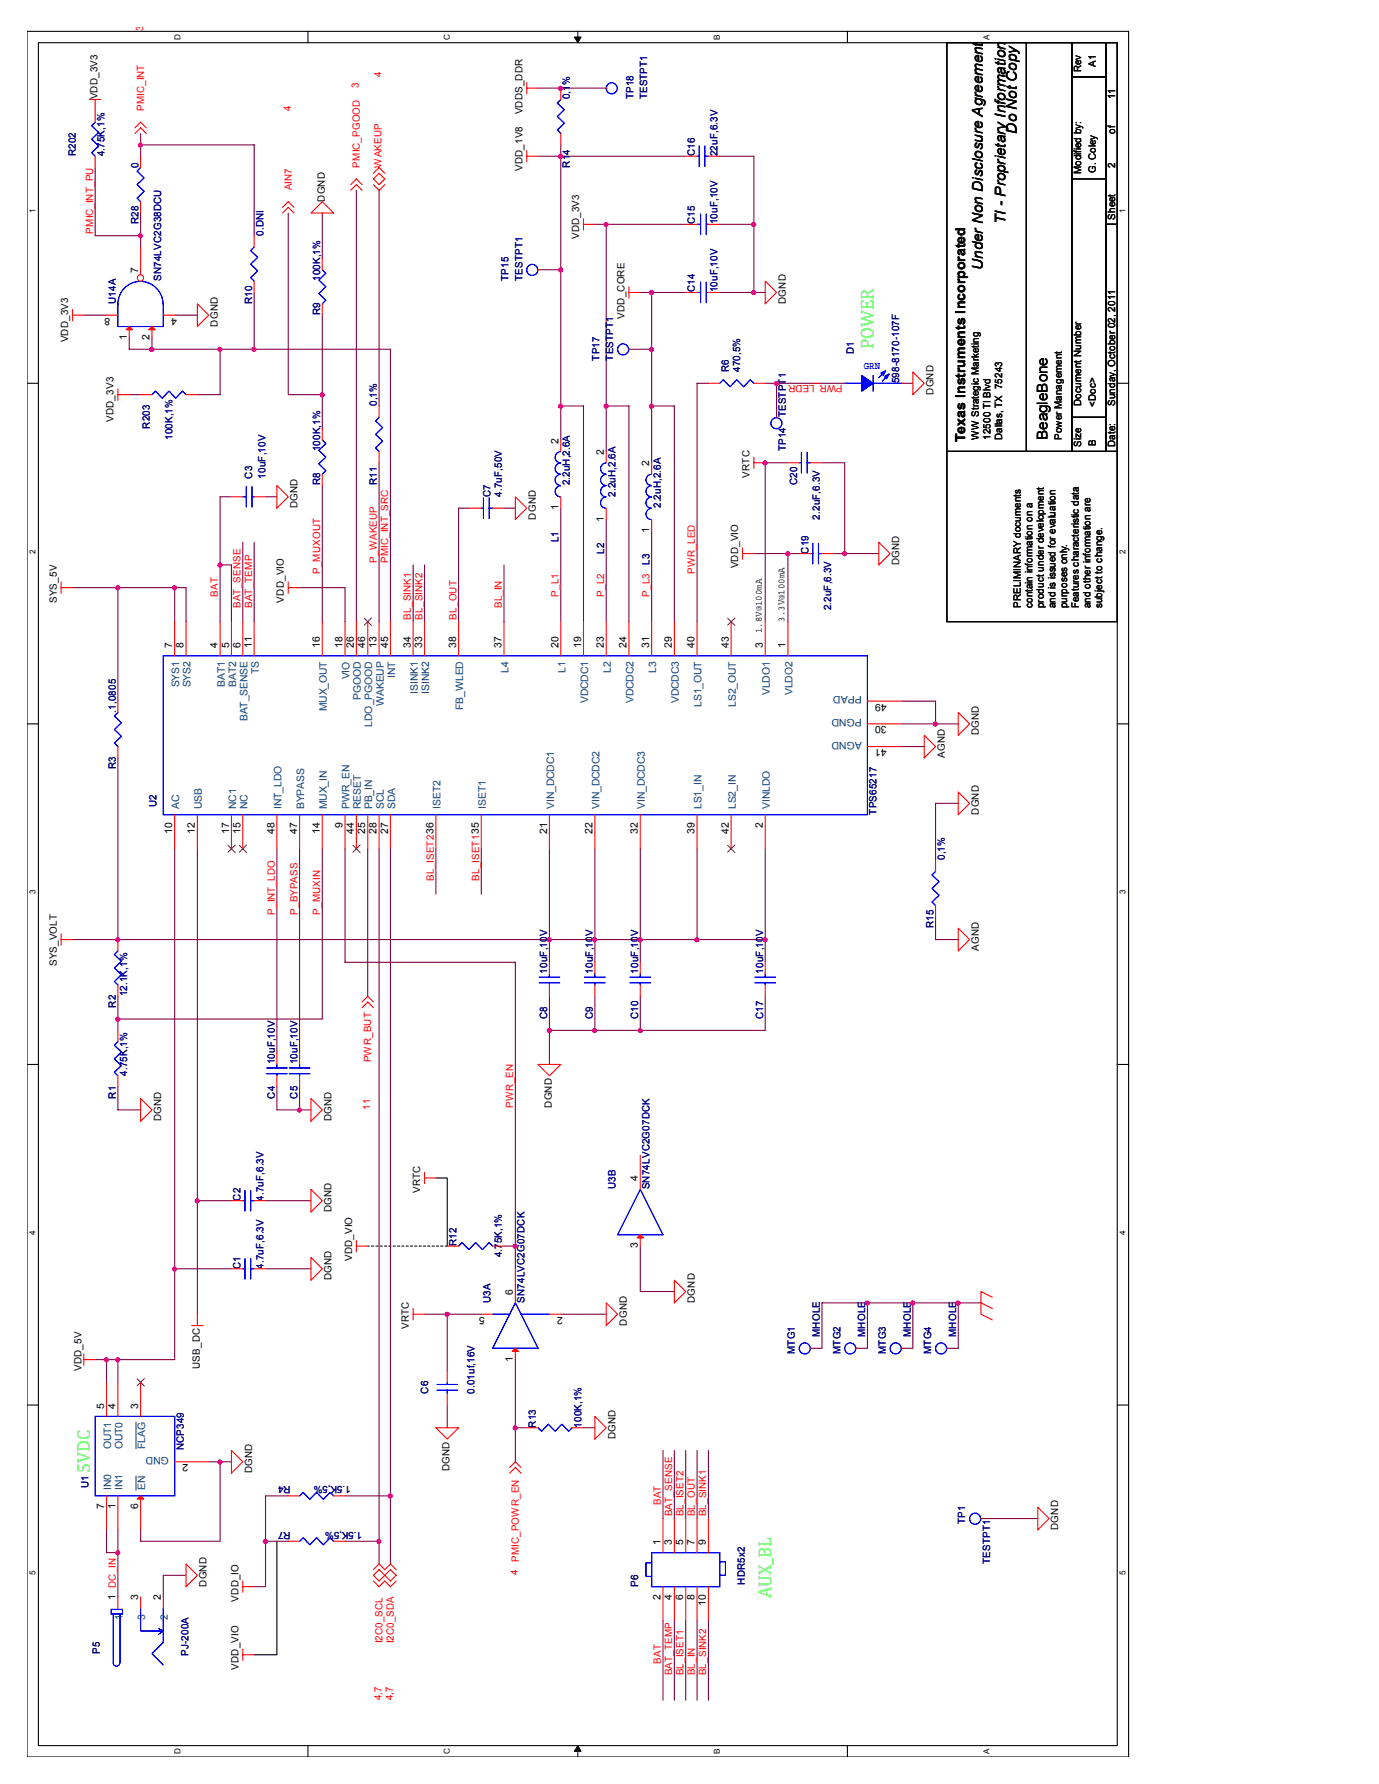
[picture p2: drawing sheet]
<svg xmlns="http://www.w3.org/2000/svg" width="216mm" height="279mm" viewBox="0 0 216 279" stroke-linecap="round" stroke-linejoin="round" font-family="sans-serif">
<defs><g id="words">
<g font-size="2.8" fill="#0f0">
<text x="136.7" y="54.7" transform="rotate(-90 136.7 54.7)">POWER</text>
<text x="14.1" y="230.7" transform="rotate(-90 14.1 230.7)">5VDC</text>
<text x="120.7" y="250.3" transform="rotate(-90 120.7 250.3)">AUX_BL</text>
</g>
<g font-size="2.3">
<text x="159.2" y="20.9" transform="rotate(-90 159.2 20.9)">Do Not Copy</text>
<text x="157.4" y="35.1" transform="rotate(-90 157.4 35.1)">TI - Proprietary Information</text>
<text x="153.9" y="42.2" transform="rotate(-90 153.9 42.2)">Under Non Disclosure Agreement</text>
<text x="164" y="68.9" transform="rotate(-90 164 68.9)">BeagleBone</text>
</g>
<text font-size="2.1" x="151.1" y="69.3" transform="rotate(-90 151.1 69.3)">Texas Instruments Incorporated</text>
<g font-size="1.6" fill="#f00">
<text x="22.4" y="4.9" transform="rotate(-90 22.4 4.9)">3</text>
<text x="22.6" y="17.4" transform="rotate(-90 22.6 17.4)">PMIC_INT</text>
<text x="45.5" y="17.4" transform="rotate(-90 45.5 17.4)">4</text>
<text x="56.2" y="13.8" transform="rotate(-90 56.2 13.8)">3</text>
<text x="59.7" y="12" transform="rotate(-90 59.7 12)">4</text>
<text x="45.7" y="29.8" transform="rotate(-90 45.7 29.8)">AIN7</text>
<text x="56.3" y="26.2" transform="rotate(-90 56.3 26.2)">PMIC_PGOOD</text>
<text x="59.7" y="26.2" transform="rotate(-90 59.7 26.2)">WAKEUP</text>
<text x="14.6" y="36.6" transform="rotate(-90 14.6 36.6)">PMIC_INT_PU</text>
<text x="131.9" y="60.4" transform="rotate(-180 131.9 60.4)">PWR_LEDR</text>
<text x="50.1" y="89.9" transform="rotate(-90 50.1 89.9)">P_MUXOUT</text>
<text x="59" y="88.1" transform="rotate(-90 59 88.1)">P_WAKEUP</text>
<text x="60.8" y="88.1" transform="rotate(-90 60.8 88.1)">PMIC_INT_SRC</text>
<text x="108.8" y="89.9" transform="rotate(-90 108.8 89.9)">PWR_LED</text>
<text x="34.1" y="93.5" transform="rotate(-90 34.1 93.5)">BAT</text>
<text x="37.7" y="95.3" transform="rotate(-90 37.7 95.3)">BAT_SENSE</text>
<text x="39.5" y="95.3" transform="rotate(-90 39.5 95.3)">BAT_TEMP</text>
<text x="78.6" y="95.3" transform="rotate(-90 78.6 95.3)">BL_IN</text>
<text x="87.5" y="93.5" transform="rotate(-90 87.5 93.5)">P_L1</text>
<text x="94.6" y="93.5" transform="rotate(-90 94.6 93.5)">P_L2</text>
<text x="101.7" y="93.5" transform="rotate(-90 101.7 93.5)">P_L3</text>
<text x="64.3" y="97" transform="rotate(-90 64.3 97)">BL_SINK1</text>
<text x="66.1" y="97" transform="rotate(-90 66.1 97)">BL_SINK2</text>
<text x="71.5" y="97" transform="rotate(-90 71.5 97)">BL_OUT</text>
<text x="67.9" y="137.9" transform="rotate(-90 67.9 137.9)">BL_ISET236</text>
<text x="75" y="137.9" transform="rotate(-90 75 137.9)">BL_ISET135</text>
<text x="43" y="143.3" transform="rotate(-90 43 143.3)">P_INT_LDO</text>
<text x="46.6" y="143.3" transform="rotate(-90 46.6 143.3)">P_BYPASS</text>
<text x="50.1" y="143.3" transform="rotate(-90 50.1 143.3)">P_MUXIN</text>
<text x="58.1" y="166.4" transform="rotate(-90 58.1 166.4)">PWR_BUT</text>
<text x="58" y="173.8" transform="rotate(-90 58 173.8)">11</text>
<text x="80.3" y="173.5" transform="rotate(-90 80.3 173.5)">PWR_EN</text>
<text x="103.5" y="235.7" transform="rotate(-90 103.5 235.7)">BAT</text>
<text x="105.2" y="237.5" transform="rotate(-90 105.2 237.5)">BAT_SENSE</text>
<text x="107" y="237.5" transform="rotate(-90 107 237.5)">BL_ISET2</text>
<text x="108.8" y="237.5" transform="rotate(-90 108.8 237.5)">BL_OUT</text>
<text x="110.6" y="237.5" transform="rotate(-90 110.6 237.5)">BL_SINK1</text>
<text x="81.2" y="244.6" transform="rotate(-90 81.2 244.6)">PMIC_POWR_EN</text>
<text x="81.1" y="246.7" transform="rotate(-90 81.1 246.7)">4</text>
<text x="59.9" y="257.4" transform="rotate(-90 59.9 257.4)">I2C0_SCL</text>
<text x="61.7" y="257.4" transform="rotate(-90 61.7 257.4)">I2C0_SDA</text>
<text x="103.5" y="260.6" transform="rotate(-90 103.5 260.6)">BAT</text>
<text x="105.2" y="262.4" transform="rotate(-90 105.2 262.4)">BAT_TEMP</text>
<text x="107" y="262.4" transform="rotate(-90 107 262.4)">BL_ISET1</text>
<text x="108.8" y="262.4" transform="rotate(-90 108.8 262.4)">BL_IN</text>
<text x="110.6" y="262.4" transform="rotate(-90 110.6 262.4)">BL_SINK2</text>
<text x="59.7" y="266.3" transform="rotate(-90 59.7 266.3)">4,7</text>
<text x="61.5" y="266.3" transform="rotate(-90 61.5 266.3)">4,7</text>
</g>
<g font-size="1.6">
<text x="169.2" y="11.3" transform="rotate(-90 169.2 11.3)">Rev</text>
<text x="171.6" y="10.4" transform="rotate(-90 171.6 10.4)">A1</text>
<text x="15.3" y="15.6" transform="rotate(-90 15.3 15.6)">VDD_3V3</text>
<text x="81.8" y="17.9" transform="rotate(-90 81.8 17.9)">VDDS_DDR</text>
<text x="174.6" y="15.6" transform="rotate(-90 174.6 15.6)">11</text>
<text x="174.6" y="20.9" transform="rotate(-90 174.6 20.9)">of</text>
<text x="81.8" y="26.8" transform="rotate(-90 81.8 26.8)">VDD_1V8</text>
<text x="169.2" y="27.3" transform="rotate(-90 169.2 27.3)">Modified by:</text>
<text x="171.6" y="27.1" transform="rotate(-90 171.6 27.1)">G. Coley</text>
<text x="174.6" y="26.2" transform="rotate(-90 174.6 26.2)">2</text>
<text x="50.8" y="31.6" transform="rotate(-90 50.8 31.6)">DGND</text>
<text x="174.6" y="34.4" transform="rotate(-90 174.6 34.4)">Sheet</text>
<text x="90.7" y="37.5" transform="rotate(-90 90.7 37.5)">VDD_3V3</text>
<text x="21.6" y="42.8" transform="rotate(-90 21.6 42.8)">7</text>
<text x="123" y="47.6" transform="rotate(-90 123 47.6)">DGND</text>
<text x="10.7" y="53.6" transform="rotate(-90 10.7 53.6)">VDD_3V3</text>
<text x="17.2" y="49.7" transform="rotate(-180 17.2 49.7)">8</text>
<text x="19.9" y="53.3" transform="rotate(-90 19.9 53.3)">1</text>
<text x="23.4" y="53.3" transform="rotate(-90 23.4 53.3)">2</text>
<text x="27.7" y="49.7" transform="rotate(-180 27.7 49.7)">4</text>
<text x="34.1" y="51.1" transform="rotate(-90 34.1 51.1)">DGND</text>
<text x="97.8" y="49.9" transform="rotate(-90 97.8 49.9)">VDD_CORE</text>
<text x="146.1" y="61.8" transform="rotate(-90 146.1 61.8)">DGND</text>
<text x="169.2" y="63.6" transform="rotate(-90 169.2 63.6)">Document Number</text>
<text x="171.6" y="63.8" transform="rotate(-90 171.6 63.8)">&lt;Doc&gt;</text>
<text x="174.6" y="63.6" transform="rotate(-90 174.6 63.6)">Sunday, October 02, 2011</text>
<text x="17.8" y="66.1" transform="rotate(-90 17.8 66.1)">VDD_3V3</text>
<text x="87.4" y="69.5" transform="rotate(-90 87.4 69.5)">2</text>
<text x="94.5" y="71.2" transform="rotate(-90 94.5 71.2)">2</text>
<text x="153.2" y="68.9" transform="rotate(-90 153.2 68.9)">WW Strategic Marketing</text>
<text x="155.1" y="68.9" transform="rotate(-90 155.1 68.9)">12500 TI Blvd</text>
<text x="156.9" y="68.9" transform="rotate(-90 156.9 68.9)">Dallas, TX 75243</text>
<text x="166.2" y="68.9" transform="rotate(-90 166.2 68.9)">Power Management</text>
<text x="169.2" y="70" transform="rotate(-90 169.2 70)">Size</text>
<text x="171.6" y="69.8" transform="rotate(-90 171.6 69.8)">B</text>
<text x="174.6" y="70" transform="rotate(-90 174.6 70)">Date:</text>
<text x="101.6" y="73" transform="rotate(-90 101.6 73)">2</text>
<text x="117.3" y="74.8" transform="rotate(-90 117.3 74.8)">VRTC</text>
<text x="46.6" y="79.6" transform="rotate(-90 46.6 79.6)">DGND</text>
<text x="83.9" y="81.4" transform="rotate(-90 83.9 81.4)">DGND</text>
<text x="87.4" y="79.9" transform="rotate(-90 87.4 79.9)">1</text>
<text x="94.5" y="81.7" transform="rotate(-90 94.5 81.7)">1</text>
<text x="101.6" y="83.5" transform="rotate(-90 101.6 83.5)">1</text>
<text x="115.6" y="89" transform="rotate(-90 115.6 89)">VDD_VIO</text>
<text x="140.8" y="88.5" transform="rotate(-90 140.8 88.5)">DGND</text>
<text x="8.9" y="94.4" transform="rotate(-90 8.9 94.4)">SYS_5V</text>
<text x="44.4" y="94.4" transform="rotate(-90 44.4 94.4)">VDD_VIO</text>
<text x="159.8" y="95.3" transform="rotate(-90 159.8 95.3)">PRELIMINARY documents</text>
<text x="161.6" y="95.3" transform="rotate(-90 161.6 95.3)">contain information on a</text>
<text x="163.4" y="95.3" transform="rotate(-90 163.4 95.3)">product under development</text>
<text x="165.3" y="95.3" transform="rotate(-90 165.3 95.3)">and is issued for evaluation</text>
<text x="167.1" y="95.3" transform="rotate(-90 167.1 95.3)">purposes only.</text>
<text x="168.9" y="95.3" transform="rotate(-90 168.9 95.3)">Features characteristic data</text>
<text x="170.7" y="95.3" transform="rotate(-90 170.7 95.3)">and other information are</text>
<text x="172.6" y="95.3" transform="rotate(-90 172.6 95.3)">subject to change.</text>
<text x="27" y="101.5" transform="rotate(-90 27 101.5)">7</text>
<text x="28.7" y="101.5" transform="rotate(-90 28.7 101.5)">8</text>
<text x="34.1" y="101.5" transform="rotate(-90 34.1 101.5)">4</text>
<text x="35.9" y="101.5" transform="rotate(-90 35.9 101.5)">5</text>
<text x="37.6" y="101.5" transform="rotate(-90 37.6 101.5)">6</text>
<text x="39.4" y="101.5" transform="rotate(-90 39.4 101.5)">11</text>
<text x="50.1" y="101.5" transform="rotate(-90 50.1 101.5)">16</text>
<text x="53.6" y="101.5" transform="rotate(-90 53.6 101.5)">18</text>
<text x="55.4" y="101.5" transform="rotate(-90 55.4 101.5)">26</text>
<text x="57.2" y="101.5" transform="rotate(-90 57.2 101.5)">46</text>
<text x="59" y="101.5" transform="rotate(-90 59 101.5)">13</text>
<text x="60.7" y="101.5" transform="rotate(-90 60.7 101.5)">45</text>
<text x="64.3" y="101.5" transform="rotate(-90 64.3 101.5)">34</text>
<text x="66.1" y="101.5" transform="rotate(-90 66.1 101.5)">33</text>
<text x="71.4" y="101.5" transform="rotate(-90 71.4 101.5)">38</text>
<text x="78.5" y="101.5" transform="rotate(-90 78.5 101.5)">37</text>
<text x="87.4" y="101.5" transform="rotate(-90 87.4 101.5)">20</text>
<text x="91" y="101.5" transform="rotate(-90 91 101.5)">19</text>
<text x="94.5" y="101.5" transform="rotate(-90 94.5 101.5)">23</text>
<text x="98.1" y="101.5" transform="rotate(-90 98.1 101.5)">24</text>
<text x="101.6" y="101.5" transform="rotate(-90 101.6 101.5)">31</text>
<text x="105.2" y="101.5" transform="rotate(-90 105.2 101.5)">29</text>
<text x="108.8" y="101.5" transform="rotate(-90 108.8 101.5)">40</text>
<text x="114.1" y="101.5" transform="rotate(-90 114.1 101.5)">43</text>
<text x="119.3" y="99.1" transform="rotate(-90 119.3 99.1)">1.8V@100mA</text>
<text x="119.4" y="101.5" transform="rotate(-90 119.4 101.5)">3</text>
<text x="122.8" y="97.4" transform="rotate(-90 122.8 97.4)">3.3V@100mA</text>
<text x="123" y="101.5" transform="rotate(-90 123 101.5)">1</text>
<text x="138.8" y="113.7" transform="rotate(-180 138.8 113.7)">30</text>
<text x="138.8" y="110.2" transform="rotate(-180 138.8 110.2)">49</text>
<text x="138.8" y="117.3" transform="rotate(-180 138.8 117.3)">41</text>
<text x="147.9" y="118.7" transform="rotate(-90 147.9 118.7)">AGND</text>
<text x="153.2" y="115.1" transform="rotate(-90 153.2 115.1)">DGND</text>
<text x="27" y="130.6" transform="rotate(-90 27 130.6)">10</text>
<text x="30.5" y="130.6" transform="rotate(-90 30.5 130.6)">12</text>
<text x="35.9" y="130.6" transform="rotate(-90 35.9 130.6)">17</text>
<text x="37.6" y="130.6" transform="rotate(-90 37.6 130.6)">15</text>
<text x="43" y="130.6" transform="rotate(-90 43 130.6)">48</text>
<text x="46.5" y="130.6" transform="rotate(-90 46.5 130.6)">47</text>
<text x="50.1" y="130.6" transform="rotate(-90 50.1 130.6)">14</text>
<text x="53.6" y="129.7" transform="rotate(-90 53.6 129.7)">9</text>
<text x="55.4" y="130.6" transform="rotate(-90 55.4 130.6)">44</text>
<text x="57.2" y="130.6" transform="rotate(-90 57.2 130.6)">25</text>
<text x="59" y="130.6" transform="rotate(-90 59 130.6)">28</text>
<text x="60.7" y="130.6" transform="rotate(-90 60.7 130.6)">27</text>
<text x="85.6" y="130.6" transform="rotate(-90 85.6 130.6)">21</text>
<text x="92.8" y="130.6" transform="rotate(-90 92.8 130.6)">22</text>
<text x="99.9" y="130.6" transform="rotate(-90 99.9 130.6)">32</text>
<text x="108.8" y="130.6" transform="rotate(-90 108.8 130.6)">39</text>
<text x="114.1" y="130.6" transform="rotate(-90 114.1 130.6)">42</text>
<text x="119.4" y="129.7" transform="rotate(-90 119.4 129.7)">2</text>
<text x="153.2" y="127.6" transform="rotate(-90 153.2 127.6)">DGND</text>
<text x="153.2" y="148.9" transform="rotate(-90 153.2 148.9)">AGND</text>
<text x="8.9" y="151.3" transform="rotate(-90 8.9 151.3)">SYS_VOLT</text>
<text x="86.4" y="173.5" transform="rotate(-90 86.4 173.5)">DGND</text>
<text x="25.2" y="175.6" transform="rotate(-90 25.2 175.6)">DGND</text>
<text x="51.9" y="175.6" transform="rotate(-90 51.9 175.6)">DGND</text>
<text x="99.9" y="185" transform="rotate(-90 99.9 185)">4</text>
<text x="51.9" y="189.8" transform="rotate(-90 51.9 189.8)">DGND</text>
<text x="65.8" y="186.8" transform="rotate(-90 65.8 186.8)">VRTC</text>
<text x="55.1" y="197.5" transform="rotate(-90 55.1 197.5)">VDD_VIO</text>
<text x="99.9" y="195.5" transform="rotate(-90 99.9 195.5)">3</text>
<text x="51.9" y="200.5" transform="rotate(-90 51.9 200.5)">DGND</text>
<text x="80.3" y="202.8" transform="rotate(-90 80.3 202.8)">6</text>
<text x="64" y="208.2" transform="rotate(-90 64 208.2)">VRTC</text>
<text x="75.9" y="206.2" transform="rotate(-180 75.9 206.2)">5</text>
<text x="88.1" y="206.2" transform="rotate(-180 88.1 206.2)">2</text>
<text x="98.1" y="207.6" transform="rotate(-90 98.1 207.6)">DGND</text>
<text x="108.8" y="204" transform="rotate(-90 108.8 204)">DGND</text>
<text x="12.8" y="214.7" transform="rotate(-90 12.8 214.7)">VDD_5V</text>
<text x="31.3" y="214.4" transform="rotate(-90 31.3 214.4)">USB_DC</text>
<text x="80.3" y="213.3" transform="rotate(-90 80.3 213.3)">1</text>
<text x="16.3" y="220.6" transform="rotate(-90 16.3 220.6)">5</text>
<text x="18.1" y="220.6" transform="rotate(-90 18.1 220.6)">4</text>
<text x="21.6" y="220.6" transform="rotate(-90 21.6 220.6)">3</text>
<text x="96.4" y="225.4" transform="rotate(-90 96.4 225.4)">DGND</text>
<text x="29.5" y="229.3" transform="rotate(-180 29.5 229.3)">2</text>
<text x="39.5" y="230.7" transform="rotate(-90 39.5 230.7)">DGND</text>
<text x="70.4" y="230.4" transform="rotate(-90 70.4 230.4)">DGND</text>
<text x="16.3" y="236.4" transform="rotate(-90 16.3 236.4)">7</text>
<text x="18.1" y="236.4" transform="rotate(-90 18.1 236.4)">1</text>
<text x="21.6" y="236.4" transform="rotate(-90 21.6 236.4)">6</text>
<text x="165.7" y="239.6" transform="rotate(-90 165.7 239.6)">DGND</text>
<text x="103.4" y="241.9" transform="rotate(-90 103.4 241.9)">1</text>
<text x="105.2" y="241.9" transform="rotate(-90 105.2 241.9)">3</text>
<text x="107" y="241.9" transform="rotate(-90 107 241.9)">5</text>
<text x="108.8" y="241.9" transform="rotate(-90 108.8 241.9)">7</text>
<text x="110.5" y="241.9" transform="rotate(-90 110.5 241.9)">9</text>
<text x="18.1" y="250.7" transform="rotate(-90 18.1 250.7)">1 DC_IN</text>
<text x="21.6" y="250.7" transform="rotate(-90 21.6 250.7)">3</text>
<text x="25.2" y="250.7" transform="rotate(-90 25.2 250.7)">2</text>
<text x="32.3" y="248.5" transform="rotate(-90 32.3 248.5)">DGND</text>
<text x="37.3" y="250.8" transform="rotate(-90 37.3 250.8)">VDD_IO</text>
<text x="103.4" y="250.6" transform="rotate(-90 103.4 250.6)">2</text>
<text x="105.2" y="250.6" transform="rotate(-90 105.2 250.6)">4</text>
<text x="107" y="250.6" transform="rotate(-90 107 250.6)">6</text>
<text x="108.8" y="250.6" transform="rotate(-90 108.8 250.6)">8</text>
<text x="110.5" y="251.5" transform="rotate(-90 110.5 251.5)">10</text>
<text x="37.3" y="261.5" transform="rotate(-90 37.3 261.5)">VDD_VIO</text>
</g>
<g font-size="1.6" fill="#000080">
<text x="89.2" y="15.6" transform="rotate(-90 89.2 15.6)">0,1%</text>
<text x="99.2" y="15.6" transform="rotate(-90 99.2 15.6)">TP18</text>
<text x="101.3" y="15.6" transform="rotate(-90 101.3 15.6)">TESTPT1</text>
<text x="11.9" y="24.5" transform="rotate(-90 11.9 24.5)">R202</text>
<text x="16.3" y="24.5" transform="rotate(-90 16.3 24.5)">4.75K,1%</text>
<text x="21.7" y="26.2" transform="rotate(-90 21.7 26.2)">0</text>
<text x="89.2" y="26.2" transform="rotate(-90 89.2 26.2)">R14</text>
<text x="108.8" y="24.5" transform="rotate(-90 108.8 24.5)">C16</text>
<text x="112.4" y="24.5" transform="rotate(-90 112.4 24.5)">22uF,6.3V</text>
<text x="21.7" y="35.1" transform="rotate(-90 21.7 35.1)">R28</text>
<text x="108.8" y="35.1" transform="rotate(-90 108.8 35.1)">C15</text>
<text x="112.4" y="35.1" transform="rotate(-90 112.4 35.1)">10uF,10V</text>
<text x="41.2" y="36.9" transform="rotate(-90 41.2 36.9)">0.DNI</text>
<text x="18.1" y="47.6" transform="rotate(-90 18.1 47.6)">U14A</text>
<text x="25.2" y="44" transform="rotate(-90 25.2 44)">SN74LVC2G38DCU</text>
<text x="39.5" y="47.6" transform="rotate(-90 39.5 47.6)">R10</text>
<text x="50.1" y="44" transform="rotate(-90 50.1 44)">100K,1%</text>
<text x="79.6" y="44" transform="rotate(-90 79.6 44)">TP15</text>
<text x="81.8" y="44" transform="rotate(-90 81.8 44)">TESTPT1</text>
<text x="108.8" y="45.8" transform="rotate(-90 108.8 45.8)">C14</text>
<text x="112.4" y="45.8" transform="rotate(-90 112.4 45.8)">10uF,10V</text>
<text x="50.1" y="49.4" transform="rotate(-90 50.1 49.4)">R9</text>
<text x="93.9" y="56.5" transform="rotate(-90 93.9 56.5)">TP17</text>
<text x="96" y="56.5" transform="rotate(-90 96 56.5)">TESTPT1</text>
<text x="114.1" y="58.3" transform="rotate(-90 114.1 58.3)">R6</text>
<text x="115.9" y="58.3" transform="rotate(-90 115.9 58.3)">470,5%</text>
<text x="133.7" y="55.4" transform="rotate(-90 133.7 55.4)">D1</text>
<text x="59" y="63.6" transform="rotate(-90 59 63.6)">0,1%</text>
<text x="123" y="65.4" transform="rotate(-90 123 65.4)">TESTPT1</text>
<text x="140.8" y="60" transform="rotate(-90 140.8 60)">598-8170-107F</text>
<text x="23.5" y="67.1" transform="rotate(-90 23.5 67.1)">R203</text>
<text x="27" y="68.9" transform="rotate(-90 27 68.9)">100K,1%</text>
<text x="50.1" y="70.7" transform="rotate(-90 50.1 70.7)">100K,1%</text>
<text x="123" y="70.7" transform="rotate(-90 123 70.7)">TP14</text>
<text x="39.5" y="75" transform="rotate(-90 39.5 75)">C3</text>
<text x="41.6" y="75" transform="rotate(-90 41.6 75)">10uF,10V</text>
<text x="50.1" y="76" transform="rotate(-90 50.1 76)">R8</text>
<text x="59" y="76" transform="rotate(-90 59 76)">R11</text>
<text x="76.8" y="77.8" transform="rotate(-90 76.8 77.8)">C7</text>
<text x="78.6" y="77.8" transform="rotate(-90 78.6 77.8)">4.7uF,50V</text>
<text x="89.2" y="76" transform="rotate(-90 89.2 76)">2.2uH,2.6A</text>
<text x="96.4" y="77.8" transform="rotate(-90 96.4 77.8)">2.2uH,2.6A</text>
<text x="124.8" y="76" transform="rotate(-90 124.8 76)">C20</text>
<text x="103.5" y="79.6" transform="rotate(-90 103.5 79.6)">2.2uH,2.6A</text>
<text x="128.4" y="81.4" transform="rotate(-90 128.4 81.4)">2.2uF,6.3V</text>
<text x="87.5" y="84.9" transform="rotate(-90 87.5 84.9)">L1</text>
<text x="94.6" y="86.7" transform="rotate(-90 94.6 86.7)">L2</text>
<text x="101.7" y="88.5" transform="rotate(-90 101.7 88.5)">L3</text>
<text x="126.6" y="86.7" transform="rotate(-90 126.6 86.7)">C19</text>
<text x="130.1" y="95.6" transform="rotate(-90 130.1 95.6)">2.2uF,6.3V</text>
<text x="18.1" y="111.6" transform="rotate(-90 18.1 111.6)">.1,0805</text>
<text x="18.1" y="120.5" transform="rotate(-90 18.1 120.5)">R3</text>
<text x="24.5" y="126.4" transform="rotate(-90 24.5 126.4)">U2</text>
<text x="137.2" y="127.6" transform="rotate(-90 137.2 127.6)">TPS65217</text>
<text x="147.9" y="134.7" transform="rotate(-90 147.9 134.7)">0,1%</text>
<text x="146.1" y="145.4" transform="rotate(-90 146.1 145.4)">R15</text>
<text x="85.7" y="152.5" transform="rotate(-90 85.7 152.5)">10uF,10V</text>
<text x="92.8" y="152.5" transform="rotate(-90 92.8 152.5)">10uF,10V</text>
<text x="99.9" y="152.5" transform="rotate(-90 99.9 152.5)">10uF,10V</text>
<text x="119.5" y="152.5" transform="rotate(-90 119.5 152.5)">10uF,10V</text>
<text x="18.1" y="157.8" transform="rotate(-90 18.1 157.8)">R2</text>
<text x="19.9" y="156" transform="rotate(-90 19.9 156)">12.1K,1%</text>
<text x="85.7" y="159.6" transform="rotate(-90 85.7 159.6)">C8</text>
<text x="92.8" y="159.6" transform="rotate(-90 92.8 159.6)">C9</text>
<text x="99.9" y="159.6" transform="rotate(-90 99.9 159.6)">C10</text>
<text x="119.5" y="159.6" transform="rotate(-90 119.5 159.6)">C17</text>
<text x="43" y="166.7" transform="rotate(-90 43 166.7)">10uF,10V</text>
<text x="46.6" y="166.7" transform="rotate(-90 46.6 166.7)">10uF,10V</text>
<text x="18.1" y="172" transform="rotate(-90 18.1 172)">R1</text>
<text x="19.9" y="168.5" transform="rotate(-90 19.9 168.5)">4.75K,1%</text>
<text x="43" y="172" transform="rotate(-90 43 172)">C4</text>
<text x="46.6" y="172" transform="rotate(-90 46.6 172)">C5</text>
<text x="37.7" y="188" transform="rotate(-90 37.7 188)">C2</text>
<text x="41.2" y="188" transform="rotate(-90 41.2 188)">4.7uF,6.3V</text>
<text x="96.4" y="186.3" transform="rotate(-90 96.4 186.3)">U3B</text>
<text x="101.7" y="186.3" transform="rotate(-90 101.7 186.3)">SN74LVC2G07DCK</text>
<text x="71.5" y="195.2" transform="rotate(-90 71.5 195.2)">R12</text>
<text x="78.6" y="196.9" transform="rotate(-90 78.6 196.9)">4.75K,1%</text>
<text x="37.7" y="198.7" transform="rotate(-90 37.7 198.7)">C1</text>
<text x="41.2" y="198.7" transform="rotate(-90 41.2 198.7)">4.7uF,6.3V</text>
<text x="76.8" y="204" transform="rotate(-90 76.8 204)">U3A</text>
<text x="82.1" y="204" transform="rotate(-90 82.1 204)">SN74LVC2G07DCK</text>
<text x="128.4" y="209.4" transform="rotate(-90 128.4 209.4)">MHOLE</text>
<text x="135.5" y="209.4" transform="rotate(-90 135.5 209.4)">MHOLE</text>
<text x="142.6" y="209.4" transform="rotate(-90 142.6 209.4)">MHOLE</text>
<text x="149.7" y="209.4" transform="rotate(-90 149.7 209.4)">MHOLE</text>
<text x="124.5" y="212" transform="rotate(-90 124.5 212)">MTG1</text>
<text x="131.6" y="212" transform="rotate(-90 131.6 212)">MTG2</text>
<text x="138.7" y="212" transform="rotate(-90 138.7 212)">MTG3</text>
<text x="145.8" y="212" transform="rotate(-90 145.8 212)">MTG4</text>
<text x="67" y="218.3" transform="rotate(-90 67 218.3)">C6</text>
<text x="74.3" y="218.3" transform="rotate(-90 74.3 218.3)">0.01uf,16V</text>
<text x="28.8" y="227.2" transform="rotate(-90 28.8 227.2)">NCP349</text>
<text x="83.9" y="223.6" transform="rotate(-90 83.9 223.6)">R13</text>
<text x="91" y="223.6" transform="rotate(-90 91 223.6)">100K,1%</text>
<text x="13.8" y="233" transform="rotate(-90 13.8 233)">U1</text>
<text x="45.5" y="232.8" transform="rotate(-180 45.5 232.8)">R4</text>
<text x="54.9" y="232.8" transform="rotate(-180 54.9 232.8)">1.5K,5%</text>
<text x="45.5" y="239.9" transform="rotate(-180 45.5 239.9)">R7</text>
<text x="56.7" y="239.9" transform="rotate(-180 56.7 239.9)">1.5K,5%</text>
<text x="151.1" y="238.7" transform="rotate(-90 151.1 238.7)">TP1</text>
<text x="155" y="244.9" transform="rotate(-90 155 244.9)">TESTPT1</text>
<text x="99.9" y="248.5" transform="rotate(-90 99.9 248.5)">P6</text>
<text x="116.6" y="248.2" transform="rotate(-90 116.6 248.2)">HDR5x2</text>
<text x="15.6" y="259" transform="rotate(-90 15.6 259)">P5</text>
<text x="29.5" y="259.3" transform="rotate(-90 29.5 259.3)">PJ-200A</text>
</g>
<text font-size="1.6" fill="#00f" x="135.3" y="57.8">GRN</text>
<g font-size="1.6" fill="#004080">
<text x="28.1" y="107.7" transform="rotate(-90 28.1 107.7)">SYS1</text>
<text x="29.8" y="107.7" transform="rotate(-90 29.8 107.7)">SYS2</text>
<text x="35.2" y="107.6" transform="rotate(-90 35.2 107.6)">BAT1</text>
<text x="37" y="107.6" transform="rotate(-90 37 107.6)">BAT2</text>
<text x="40.5" y="105.6" transform="rotate(-90 40.5 105.6)">TS</text>
<text x="54.7" y="106.4" transform="rotate(-90 54.7 106.4)">VIO</text>
<text x="61.8" y="106.2" transform="rotate(-90 61.8 106.2)">INT</text>
<text x="79.6" y="105.4" transform="rotate(-90 79.6 105.4)">L4</text>
<text x="88.5" y="105.4" transform="rotate(-90 88.5 105.4)">L1</text>
<text x="95.6" y="105.4" transform="rotate(-90 95.6 105.4)">L2</text>
<text x="102.7" y="105.4" transform="rotate(-90 102.7 105.4)">L3</text>
<text x="38.7" y="112.9" transform="rotate(-90 38.7 112.9)">BAT_SENSE</text>
<text x="51.2" y="111.4" transform="rotate(-90 51.2 111.4)">MUX_OUT</text>
<text x="56.5" y="109.6" transform="rotate(-90 56.5 109.6)">PGOOD</text>
<text x="58.3" y="113.8" transform="rotate(-90 58.3 113.8)">LDO_PGOOD</text>
<text x="60.1" y="110.6" transform="rotate(-90 60.1 110.6)">WAKEUP</text>
<text x="65.4" y="108.7" transform="rotate(-90 65.4 108.7)">ISINK1</text>
<text x="67.2" y="108.7" transform="rotate(-90 67.2 108.7)">ISINK2</text>
<text x="72.5" y="111.2" transform="rotate(-90 72.5 111.2)">FB_WLED</text>
<text x="92.1" y="110.1" transform="rotate(-90 92.1 110.1)">VDCDC1</text>
<text x="99.2" y="110.1" transform="rotate(-90 99.2 110.1)">VDCDC2</text>
<text x="106.3" y="110.1" transform="rotate(-90 106.3 110.1)">VDCDC3</text>
<text x="109.9" y="110.7" transform="rotate(-90 109.9 110.7)">LS1_OUT</text>
<text x="115.2" y="110.7" transform="rotate(-90 115.2 110.7)">LS2_OUT</text>
<text x="120.5" y="108.8" transform="rotate(-90 120.5 108.8)">VLDO1</text>
<text x="124.1" y="108.8" transform="rotate(-90 124.1 108.8)">VLDO2</text>
<text x="134.9" y="112.6" transform="rotate(-180 134.9 112.6)">PGND</text>
<text x="134.9" y="109.1" transform="rotate(-180 134.9 109.1)">PPAD</text>
<text x="134.9" y="116.2" transform="rotate(-180 134.9 116.2)">AGND</text>
<text x="28.1" y="126.7" transform="rotate(-90 28.1 126.7)">AC</text>
<text x="31.6" y="126.7" transform="rotate(-90 31.6 126.7)">USB</text>
<text x="37" y="126.7" transform="rotate(-90 37 126.7)">NC1</text>
<text x="38.7" y="126.7" transform="rotate(-90 38.7 126.7)">NC</text>
<text x="44.1" y="126.7" transform="rotate(-90 44.1 126.7)">INT_LDO</text>
<text x="47.6" y="126.7" transform="rotate(-90 47.6 126.7)">BYPASS</text>
<text x="51.2" y="126.7" transform="rotate(-90 51.2 126.7)">MUX_IN</text>
<text x="54.7" y="126.7" transform="rotate(-90 54.7 126.7)">PWR_EN</text>
<text x="56.5" y="126.7" transform="rotate(-90 56.5 126.7)">RESET</text>
<text x="58.3" y="126.7" transform="rotate(-90 58.3 126.7)">PB_IN</text>
<text x="60.1" y="126.7" transform="rotate(-90 60.1 126.7)">SCL</text>
<text x="61.8" y="126.7" transform="rotate(-90 61.8 126.7)">SDA</text>
<text x="69" y="126.7" transform="rotate(-90 69 126.7)">ISET2</text>
<text x="76.1" y="126.7" transform="rotate(-90 76.1 126.7)">ISET1</text>
<text x="86.7" y="126.7" transform="rotate(-90 86.7 126.7)">VIN_DCDC1</text>
<text x="93.9" y="126.7" transform="rotate(-90 93.9 126.7)">VIN_DCDC2</text>
<text x="101" y="126.7" transform="rotate(-90 101 126.7)">VIN_DCDC3</text>
<text x="109.9" y="126.7" transform="rotate(-90 109.9 126.7)">LS1_IN</text>
<text x="115.2" y="126.7" transform="rotate(-90 115.2 126.7)">LS2_IN</text>
<text x="120.5" y="126.7" transform="rotate(-90 120.5 126.7)">VINLDO</text>
<text x="17.4" y="227" transform="rotate(-90 17.4 227)">OUT1</text>
<text x="19.2" y="227" transform="rotate(-90 19.2 227)">OUT0</text>
<text x="22.7" y="226.9" transform="rotate(-90 22.7 226.9)">FLAG</text>
<text x="17.4" y="233.4" transform="rotate(-90 17.4 233.4)">IN0</text>
<text x="19.2" y="233.4" transform="rotate(-90 19.2 233.4)">IN1</text>
<text x="22.7" y="233.4" transform="rotate(-90 22.7 233.4)">EN</text>
<text x="26.5" y="228.2" transform="rotate(-180 26.5 228.2)">GND</text>
<text x="19.2" y="253.7" transform="rotate(-90 19.2 253.7)">1</text>
<text x="22.7" y="253.7" transform="rotate(-90 22.7 253.7)">3</text>
<text x="26.3" y="253.7" transform="rotate(-90 26.3 253.7)">2</text>
</g>
<g font-size="1.3">
<text x="28.2" y="6.2" transform="rotate(-90 28.2 6.2)">D</text>
<text x="70.4" y="6.2" transform="rotate(-90 70.4 6.2)">C</text>
<text x="112.7" y="6.2" transform="rotate(-90 112.7 6.2)">B</text>
<text x="154.9" y="6.2" transform="rotate(-90 154.9 6.2)">A</text>
<text x="5.5" y="33.4" transform="rotate(-90 5.5 33.4)">1</text>
<text x="176.2" y="33.4" transform="rotate(-90 176.2 33.4)">1</text>
<text x="5.5" y="86.7" transform="rotate(-90 5.5 86.7)">2</text>
<text x="176.2" y="86.7" transform="rotate(-90 176.2 86.7)">2</text>
<text x="5.5" y="140" transform="rotate(-90 5.5 140)">3</text>
<text x="176.2" y="140" transform="rotate(-90 176.2 140)">3</text>
<text x="5.5" y="193.4" transform="rotate(-90 5.5 193.4)">4</text>
<text x="176.2" y="193.4" transform="rotate(-90 176.2 193.4)">4</text>
<text x="5.5" y="246.7" transform="rotate(-90 5.5 246.7)">5</text>
<text x="176.2" y="246.7" transform="rotate(-90 176.2 246.7)">5</text>
<text x="28.2" y="274.7" transform="rotate(-90 28.2 274.7)">D</text>
<text x="70.4" y="274.7" transform="rotate(-90 70.4 274.7)">C</text>
<text x="112.7" y="274.7" transform="rotate(-90 112.7 274.7)">B</text>
<text x="154.9" y="274.7" transform="rotate(-90 154.9 274.7)">A</text>
</g>
</g></defs>
<path d="M4.2 4.9h172.5v270.3h-172.5zM6 6.7h168.9v266.7h-168.9z" fill="none" stroke="#000" stroke-width=".17"/>
<g fill="#fff">
<path d="M4.4 246h1.4v.7h-1.4z"/>
<path d="M175.1 246h1.4v.7h-1.4z"/>
</g>
<path d="M4.2 220h1.8M174.9 220h1.8" fill="none" stroke="#000" stroke-width=".17"/>
<g fill="#fff">
<path d="M4.4 192.7h1.4v.7h-1.4z"/>
<path d="M175.1 192.7h1.4v.7h-1.4z"/>
</g>
<path d="M4.2 166.7h1.8M174.9 166.7h1.8" fill="none" stroke="#000" stroke-width=".17"/>
<g fill="#fff">
<path d="M4.4 139.4h1.4v.6h-1.4z"/>
<path d="M175.1 139.4h1.4v.6h-1.4z"/>
</g>
<path d="M4.2 113.4h1.8M174.9 113.4h1.8" fill="none" stroke="#000" stroke-width=".17"/>
<g fill="#fff">
<path d="M4.4 86h1.4v.7h-1.4z"/>
<path d="M175.1 86h1.4v.7h-1.4z"/>
</g>
<path d="M4.2 60h1.8M174.9 60h1.8" fill="none" stroke="#000" stroke-width=".17"/>
<g fill="#fff">
<path d="M4.4 32.7h1.4v.7h-1.4z"/>
<path d="M175.1 32.7h1.4v.7h-1.4z"/>
<path d="M27.1 273.8h1.4v.9h-1.4z"/>
<path d="M27.1 5.3h1.4v.9h-1.4z"/>
<path d="M69.3 273.8h1.4v.9h-1.4z"/>
<path d="M69.3 5.3h1.4v.9h-1.4z"/>
</g>
<path d="M48.2 4.9v1.8M48.2 273.4v1.8" fill="none" stroke="#000" stroke-width=".17"/>
<g fill="#fff">
<path d="M111.5 273.9h1.4v.8h-1.4z"/>
<path d="M111.5 5.4h1.4v.8h-1.4z"/>
</g>
<path d="M90.5 4.9v1.8M90.5 273.4v1.8" fill="none" stroke="#000" stroke-width=".17"/>
<path d="M89.9 5.8h1.1l-.5 .9zM90.5 273.4l.5 .9h-1.1z" fill="#000" stroke="#000" stroke-width=".16"/>
<g fill="#fff">
<path d="M153.8 273.9h1.4v.8h-1.4z"/>
<path d="M153.8 5.4h1.4v.8h-1.4z"/>
</g>
<g fill="none" stroke="#000" stroke-width=".17">
<path d="M132.7 4.9v1.8M148.3 6.7h12.4v64h-12.4zM160.7 6.7h7.1v64h-7.1zM167.8 12h5.3v53.4h-5.3zM167.8 6.7h5.3v5.3h-5.3zM173.1 6.7h1.8v28.4h-1.8zM167.8 28h5.3M173.1 35.1h1.8v35.6h-1.8zM148.3 70.7h26.6v26.7h-26.6zM167.8 65.4h5.3v5.3h-5.3zM68.2 184.5h1.8v10.7M43.3 241.4v17.8h-3.5"/>
<path d="M132.7 273.4v1.8"/>
</g>
<path d="M70 195.2h-12.4" fill="none" stroke="#000" stroke-width=".17" stroke-dasharray=".3 .3"/>
<g fill="none" stroke="#800040" stroke-width=".17">
<path d="M84.2 13.8h10.7M14.9 26.2v10.7h7.1M22 20.9v3.6M22 33.4v5.3M22 22.7h17.8v14.2M45.1 33.4v28.4h5.4M50.5 33.4v7.1M55.8 29.8v67.6M59.4 29.8v33.8M84.2 24.5h23.2M87.8 22.7v40.9M93.1 35.1h14.3"/>
<path d="M94.9 35.1v28.5M112.7 35.1h5.3M112.7 24.5h5.3v21.3M13.1 49.4h3.6M20.2 52.9v1.8h14.3M23.8 52.9v1.8M27.3 49.4h3.6M34.5 54.7v7.1h-3.6M39.8 45.8v8.9h-5.3M39.8 54.7h21.3v42.7M50.5 49.4v17.7M84.2 42.2h3.6"/>
<path d="M98.5 54.7h3.5v8.9M100.2 45.8h7.2M102 45.8v8.9M112.7 45.8h7.1M20.2 61.8h1.8M36.2 77.8h-1.7v10.7M41.6 77.8h1.7M50.5 76v21.4M59.4 72.5v24.9M73.6 79.6h-1.8v17.8M78.9 79.6h1.8M87.8 68.9v-5.3h3.6v33.8"/>
<path d="M87.8 79.6v17.8M94.9 70.7v-7.1h3.6v33.8M102 72.5v-8.9h3.6v33.8M110.9 60h-1.8v37.4M119.8 60h12.4M121.6 60v5.4M123.4 72.5h-3.6v24.9M128.7 72.5h3.5v14.2M141.1 60h1.8M11.3 92h17.8v5.4M18.5 92v17.8M27.3 92v5.4"/>
<path d="M34.5 97.4v-8.9h1.7v8.9M38 84.9v12.5M39.8 84.9v12.5M46.9 92h7.1v5.4M64.7 88.5v8.9M66.5 88.5v8.9M78.9 88.5v8.9M94.9 81.4v16M102 83.1v14.3M118 86.7h7.1M123.4 86.7v10.7M130.5 86.7h7.1"/>
<path d="M18.5 118.7v28.5h-7.2M141.1 109.8h5.4v3.6M141.1 113.4h8.9M141.1 116.9h3.6M27.3 132.9v80h-12.4M30.9 132.9v55.1M43.3 132.9v32M46.9 132.9v32M50.5 132.9v26.7h-32v1.8M54 132.9v17.8h26.7v48M57.6 132.9v23.1M59.4 132.9v112"/>
<path d="M61.1 132.9v112M68.2 132.9v7.1M75.4 132.9v7.1M86 132.9v17.8M93.1 132.9v17.8M100.2 132.9v17.8M109.1 132.9v14.3M119.8 132.9v17.8M150 125.8h-3.5v8.9M18.5 147.2h101.3M18.5 156v3.6M86 156v10.7"/>
<path d="M93.1 156v5.4M100.2 156v5.4M119.8 156v5.4h-33.8M146.5 143.6v3.6h3.5M18.5 170.3v3.5h3.5M43.3 170.3v3.5h3.6v-3.5M46.9 173.8h1.8M27.3 198.7h8.9M36.2 188h-5.3v17.8M41.6 198.7h7.1M41.6 188h7.1M78.9 195.2h1.8"/>
<path d="M100.2 195.2v7.1h5.4M16.7 212.9v3.6M18.5 212.9v3.6M66.5 205.8h3.5M75.4 205.8h-5.4v8.9M80.7 212.9v10.7M87.8 205.8h7.1M135.8 204v7.2h-1.8M142.9 204v7.2h-1.8M150 204v7.2h-1.7M153.6 204h-24.9v7.2h-1.8M16.7 239.6v3.6h1.8"/>
<path d="M18.5 239.6v10.5M32.7 228.9h1.8M36.2 228.9h-1.7v12.5h-12.5v-1.8M45.1 234.3h-3.5v7.1M54 234.3h7.1M70 220v3.6M82.5 223.6h-1.8v5.3M91.4 223.6h1.7M103.8 227.2v10.6M105.6 227.2v10.6M107.4 227.2v10.6M109.1 227.2v10.6"/>
<path d="M110.9 227.2v10.6M153.6 237.8h8.9M29.1 246.7h-3.5v3.4M41.6 241.4v7.1h-1.8M41.6 241.4h3.5M54 241.4h5.4M103.8 253.8v12.5M105.6 253.8v12.5M107.4 253.8v12.5M109.1 253.8v12.5M110.9 253.8v12.5"/>
</g>
<g fill="#f0f" stroke="#f0f" stroke-width=".17">
<circle cx="34.4" cy="229" r=".32"/>
<circle cx="118" cy="35.2" r=".32"/>
<circle cx="93.1" cy="147.2" r=".32"/>
<circle cx="86" cy="161.4" r=".32"/>
<circle cx="93.1" cy="161.4" r=".32"/>
<circle cx="16.7" cy="213" r=".32"/>
<circle cx="18.4" cy="243.2" r=".32"/>
<circle cx="61.1" cy="234.3" r=".32"/>
<circle cx="59.3" cy="241.4" r=".32"/>
<circle cx="46.9" cy="173.8" r=".32"/>
<circle cx="18.4" cy="213" r=".32"/>
<circle cx="100.2" cy="161.4" r=".32"/>
<circle cx="27.3" cy="198.7" r=".32"/>
<circle cx="30.9" cy="188.1" r=".32"/>
<circle cx="86" cy="147.2" r=".32"/>
<circle cx="100.2" cy="147.2" r=".32"/>
<circle cx="119.8" cy="147.2" r=".32"/>
<circle cx="146.4" cy="113.4" r=".32"/>
<circle cx="118" cy="45.8" r=".32"/>
<circle cx="41.5" cy="241.4" r=".32"/>
<circle cx="18.4" cy="147.2" r=".32"/>
<circle cx="27.3" cy="92.1" r=".32"/>
<circle cx="80.7" cy="223.6" r=".32"/>
<circle cx="80.7" cy="195.2" r=".32"/>
<circle cx="87.8" cy="24.5" r=".32"/>
<circle cx="87.8" cy="42.3" r=".32"/>
<circle cx="119.8" cy="72.5" r=".32"/>
<circle cx="132.2" cy="86.7" r=".32"/>
<circle cx="18.4" cy="92.1" r=".32"/>
<circle cx="18.4" cy="159.6" r=".32"/>
<circle cx="94.9" cy="35.2" r=".32"/>
<circle cx="94.9" cy="63.6" r=".32"/>
<circle cx="102" cy="45.8" r=".32"/>
<circle cx="102" cy="54.7" r=".32"/>
<circle cx="34.4" cy="88.5" r=".32"/>
<circle cx="70" cy="205.8" r=".32"/>
<circle cx="123.3" cy="86.7" r=".32"/>
<circle cx="39.8" cy="54.7" r=".32"/>
<circle cx="22" cy="36.9" r=".32"/>
<circle cx="34.4" cy="54.7" r=".32"/>
<circle cx="22" cy="22.7" r=".32"/>
<circle cx="150" cy="204.1" r=".32"/>
<circle cx="135.8" cy="204.1" r=".32"/>
<circle cx="142.9" cy="204.1" r=".32"/>
<circle cx="87.8" cy="63.6" r=".32"/>
<circle cx="102" cy="63.6" r=".32"/>
<circle cx="87.8" cy="13.8" r=".32"/>
<circle cx="121.6" cy="60.1" r=".32"/>
<circle cx="109.1" cy="147.2" r=".32"/>
<circle cx="23.8" cy="54.7" r=".32"/>
<circle cx="50.4" cy="61.8" r=".32"/>
</g>
<g fill="none" stroke="#f00" stroke-width=".17">
<path d="M14 15.6h1.8M14.9 15.6v1.8M82.5 12.9v1.8M82.5 13.8h1.7M21.1 20l.9-.9 .9 .9M21.1 20.9l.9-.9 .9 .9M44.2 32.5l.9-.9 .9 .9M44.2 33.4l.9-.9 .9 .9M48.7 33.4l1.8-1.8 1.7 1.8zM54.9 28.9l.9-.9 .9 .9M54.9 29.8l.9-.9 .9 .9M58.5 28.9l.9 .9 .8-.9"/>
<path d="M58.5 28l.9-.9 .8 .9-.8 .9zM58.5 27.1l.9-.9 .8 .9M82.5 24.5h1.7M82.5 23.6v1.8M91.4 35.1h1.7M91.4 34.2v1.8M11.3 49.4h1.8M11.3 48.5v1.8M20.2 51.1v1.8M23.8 51.1v1.8M30.9 47.6l1.8 1.8-1.8 1.7zM98.5 45.8h1.7"/>
<path d="M98.5 44.9v1.8M119.8 44l1.8 1.8-1.8 1.8zM142.9 58.3l1.8 1.7-1.8 1.8zM18.5 61.8h1.7M18.5 60.9v1.8M43.3 76l1.8 1.8-1.8 1.8zM80.7 77.8l1.8 1.8-1.8 1.8zM118 72.5h1.8M118 71.6v1.8M9.6 91.1v1.8M9.6 92h1.7M45.1 92h1.8"/>
<path d="M45.1 91.1v1.8M116.2 86.7h1.8M116.2 85.8v1.8M137.6 84.9l1.8 1.8-1.8 1.8zM144.7 115.1l1.8 1.8-1.8 1.8zM150 111.6l1.8 1.8-1.8 1.7zM150 124l1.8 1.8-1.8 1.8zM9.6 147.2h1.7M9.6 146.3v1.7M56.7 156.9l.9-.9 .9 .9M56.7 157.8l.9-.9 .9 .9M150 145.4l1.8 1.8-1.8 1.7z"/>
<path d="M22 172l1.8 1.8-1.8 1.8zM48.7 172l1.8 1.8-1.8 1.8zM84.2 166.7h3.6l-1.8 1.8zM48.7 186.3l1.8 1.7-1.8 1.8zM48.7 196.9l1.8 1.8-1.8 1.8zM55.8 195.2h1.8M55.8 194.3v1.7M66.5 184.5h1.7M66.5 183.6v1.8M13.1 212.9h1.8M13.1 212v1.8M30 207.6h1.8"/>
<path d="M30.9 205.8v1.8M64.7 205.8h1.8M64.7 204.9v1.8M94.9 204l1.8 1.8-1.8 1.8zM105.6 200.5l1.8 1.8-1.8 1.7zM153.6 204l1.8 .9M155.4 203.2l-1.8-.9v3.5l1.8 .9M36.2 227.2l1.8 1.7-1.8 1.8zM68.2 223.6h3.6l-1.8 1.8zM79.8 229.8l.9-.9 .9 .9M79.8 230.7l.9-.9 .9 .9M93.1 221.8l1.8 1.8-1.8 1.8z"/>
<path d="M162.5 236.1l1.8 1.7-1.8 1.8zM29.1 244.9l1.8 1.8-1.8 1.8zM38 248.5h1.8M38 247.6v1.8M38 258.3v1.8M38 259.2h1.8M58.5 247.6l.9 .9 .8-.9 .9 .9 .9-.9M58.5 246.7l.9-.9 .8 .9-.8 .9zM58.5 245.8l.9-.9 .8 .9 .9-.9 .9 .9M60.2 246.7l.9-.9 .9 .9-.9 .9z"/>
</g>
<path d="M18.5 47.6v3.5h7.1v-3.5M18.5 47.6a3.5 3.5 0 0 1 3.5-3.5 3.5 3.5 0 0 1 3.5 3.5" fill="none" stroke="#00f" stroke-width=".17"/>
<g fill="#f00" stroke="#f00" stroke-width=".17">
<path d="M19.7 51.6l.5-.5 .5 .5z"/>
<path d="M23.3 51.6l.5-.5 .5 .5z"/>
</g>
<circle cx="22" cy="43.5" r=".5" fill="#fff" stroke="#f00" stroke-width=".17"/>
<g fill="none" stroke="#f00" stroke-width=".17">
<path d="M14.9 17.4v1.7M87.8 13.8v1.8M94.9 13.8h.1M14.9 24.5v1.7M22 24.5v1.7M22 31.6v1.8M22 38.7v4.3M39.8 36.9v1.8M87.8 20.9v1.8M107.4 24.5h1.7M107.4 35.1h1.7M110.9 24.5h1.8"/>
<path d="M110.9 35.1h1.8M16.7 49.4h1.8M25.6 49.4h1.7M39.8 44v1.8M50.5 40.5v1.7M50.5 47.6v1.8M84.2 42.2h.1M98.5 54.7h.1M107.4 45.8h1.7M110.9 45.8h1.8M22 61.8h1.8M29.1 61.8h1.8"/>
<path d="M36.2 77.8h1.8M39.8 77.8h1.8M50.5 67.1v1.8M50.5 74.3v1.7M59.4 63.6v1.8M59.4 70.7v1.8M73.6 79.6h1.8M77.1 79.6h1.8M87.8 68.9v1.8M87.8 77.8v1.8M94.9 70.7v1.8M94.9 79.6v1.8"/>
<path d="M102 72.5v1.8M110.9 60h1.8M118 60h1.8M121.6 65.4h.1M123.4 72.5h1.7M126.9 72.5h1.8M132.2 60h.1M141.1 60h.1M27.3 97.4v5.3M29.1 97.4v5.3M34.5 97.4v5.3M36.2 97.4v5.3"/>
<path d="M38 97.4v5.3M39.8 97.4v5.3M50.5 97.4v5.3M54 97.4v5.3M55.8 97.4v5.3M57.6 97.4v5.3M59.4 97.4v5.3M61.1 97.4v5.3M64.7 97.4v5.3M66.5 97.4v5.3M71.8 97.4v5.3M78.9 97.4v5.3"/>
<path d="M87.8 97.4v5.3M91.4 97.4v5.3M94.9 97.4v5.3M98.5 97.4v5.3M102 81.4v1.7M102 97.4v5.3M105.6 97.4v5.3M109.1 97.4v5.3M114.5 97.4v5.3M119.8 97.4v5.3M123.4 97.4v5.3M125.1 86.7h1.8"/>
<path d="M128.7 86.7h1.8M18.5 109.8v1.8M18.5 116.9v1.8M135.8 116.9h5.3M135.8 113.4h5.3M135.8 109.8h5.3M27.3 127.6v5.3M30.9 127.6v5.3M36.2 127.6v5.3M38 127.6v5.3M43.3 127.6v5.3M46.9 127.6v5.3"/>
<path d="M50.5 127.6v5.3M54 127.6v5.3M55.8 127.6v5.3M57.6 127.6v5.3M59.4 127.6v5.3M61.1 127.6v5.3M68.2 127.6v5.3M75.4 127.6v5.3M86 127.6v5.3M93.1 127.6v5.3M100.2 127.6v5.3M109.1 127.6v5.3"/>
<path d="M114.5 127.6v5.3M119.8 127.6v5.3M146.5 134.7v1.8M18.5 147.2v1.7M18.5 154.3v1.7M86 150.7v1.8M86 154.3v1.7M93.1 150.7v1.8M93.1 154.3v1.7M100.2 150.7v1.8M100.2 154.3v1.7M119.8 150.7v1.8"/>
<path d="M119.8 154.3v1.7M146.5 141.8v1.8M18.5 161.4v1.8M18.5 168.5v1.8M43.3 164.9v1.8M43.3 168.5v1.8M46.9 164.9v1.8M46.9 168.5v1.8M36.2 198.7h1.8M36.2 188h1.8M39.8 198.7h1.8M39.8 188h1.8"/>
<path d="M70 195.2h1.8M77.1 195.2h1.8M80.7 198.7v5.3M100.2 180.9v5.4M100.2 193.4v1.8M16.7 216.5v5.3M18.5 216.5v5.3M22 216.5v5.3M70 214.7v1.8M70 218.3v1.7M75.4 205.8h1.7M80.7 211.2v1.7"/>
<path d="M86 205.8h1.8M126.9 211.2h.1M134 211.2h.1M141.1 211.2h.1M148.3 211.2h.1M16.7 234.3v5.3M18.5 234.3v5.3M22 234.3v5.3M27.3 228.9h5.4M45.1 234.3h1.8M52.2 234.3h1.8M82.5 223.6h1.7"/>
<path d="M89.6 223.6h1.8M103.8 237.8v5.4M105.6 237.8v5.4M107.4 237.8v5.4M109.1 237.8v5.4M110.9 237.8v5.4M153.6 237.8h.1M18.5 250.1v1.8M22 250.1v1.8M25.6 250.1v1.8M45.1 241.4h1.8M52.2 241.4h1.8"/>
<path d="M103.8 248.5v5.3M105.6 248.5v5.3M107.4 248.5v5.3M109.1 248.5v5.3M110.9 248.5v5.3"/>
</g>
<g fill="none" stroke="#00f" stroke-width=".17">
<path d="M14.9 19.1l-.5 .6 1.1 1-1.1 1.1 1.1 1.1-1.1 1 .5 .6M87.8 15.6l-.6 .5 1.1 1.1-1.1 1 1.1 1.1-1.1 1.1 .6 .5M22 26.2l-.5 .6 1.1 1.1-1.1 1 1.1 1.1-1.1 1 .5 .6M39.8 38.7l-.6 .5 1.1 1.1-1.1 1.1 1.1 1-1.1 1.1 .6 .5M109.1 24.5h.4M109.1 35.1h.6M109.5 22.9v3.2M109.7 33.5v3.2M110.4 24.5h.5M110.4 22.9v3.2M110.6 33.5v3.2M110.6 35.1h.3"/>
<path d="M50.5 42.2l.5 .6-1.1 1.1 1.1 1-1.1 1.1 1.1 1-.5 .6M109.1 45.8h.6M109.7 44.2v3.2M110.6 45.8h.3M110.6 44.2v3.2M136.7 58.8v2.5M138.6 58.1l-1 1M139.2 58.6l-1.1 1.1M23.8 61.8l.5-.5 1.1 1.1 1.1-1.1 1 1.1 1.1-1.1 .5 .5M38 77.8h.6M38.6 76.2v3.2M39.5 77.8h.3"/>
<path d="M39.5 76.2v3.2M50.5 68.9l.5 .6-1.1 1 1.1 1.1-1.1 1 1.1 1.1-.5 .6M59.4 65.4l-.6 .5 1.1 1.1-1.1 1 1.1 1.1-1.1 1 .6 .6M75.4 79.6h.3M75.7 78v3.2M76.6 79.6h.5M76.6 78v3.2M87.8 76.1a.87 .87 0 0 0-.9 .8 .87 .87 0 0 0 .9 .9M87.8 74.3a.87 .87 0 0 0-.9 .9 .87 .87 0 0 0 .9 .8M87.8 72.5a.87 .87 0 0 0-.9 .9 .87 .87 0 0 0 .9 .9M87.8 70.7a.87 .87 0 0 0-.9 .9 .87 .87 0 0 0 .9 .9M94.9 77.9a.87 .87 0 0 0-.9 .8 .87 .87 0 0 0 .9 .9"/>
<path d="M94.9 76.1a.87 .87 0 0 0-.9 .8 .87 .87 0 0 0 .9 .9M94.9 74.3a.87 .87 0 0 0-.9 .9 .87 .87 0 0 0 .9 .8M94.9 72.5a.87 .87 0 0 0-.9 .9 .87 .87 0 0 0 .9 .9M102 79.6a.87 .87 0 0 0-.9 .9 .87 .87 0 0 0 .9 .9M102 77.9a.87 .87 0 0 0-.9 .8 .87 .87 0 0 0 .9 .9M102 76.1a.87 .87 0 0 0-.9 .8 .87 .87 0 0 0 .9 .9M102 74.3a.87 .87 0 0 0-.9 .9 .87 .87 0 0 0 .9 .8M112.7 60l.5-.5 1.1 1.1 1.1-1.1 1 1.1 1.1-1.1 .5 .5M125.1 72.5h.4M125.5 70.9v3.2M126.4 72.5h.5M126.4 70.9v3.2"/>
<path d="M132.2 60h8.9M126.9 86.7h.4M127.3 85.1v3.2M128.1 86.7h.6M128.1 85.1v3.2M18.5 111.6l-.6 .5 1.1 1.1-1.1 1.1 1.1 1-1.1 1.1 .6 .5M25.6 102.7h110.2v24.9h-110.2zM146.5 136.5l-.6 .5 1.1 1.1-1.1 1.1 1.1 1-1.1 1.1 .6 .5M18.5 148.9l-.6 .6 1.1 1-1.1 1.1 1.1 1.1-1.1 1 .6 .6M84.4 153h3.2M84.4 153.9h3.2M86 152.5v.5"/>
<path d="M86 153.9v.4M91.5 153h3.2M91.5 153.9h3.2M93.1 152.5v.5M93.1 153.9v.4M98.6 153h3.3M98.6 153.9h3.3M100.2 152.5v.5M100.2 153.9v.4M118.2 153h3.2M118.2 153.9h3.2M119.8 152.5v.5"/>
<path d="M119.8 153.9v.4M18.5 163.2l-.6 .5 1.1 1.1-1.1 1 1.1 1.1-1.1 1 .6 .6M41.7 167.3h3.3M41.7 168.1h3.3M43.3 166.7v.6M43.3 168.1v.4M45.3 167.3h3.2M45.3 168.1h3.2M46.9 166.7v.6M46.9 168.1v.4M38 198.7h.4M38 188h.4"/>
<path d="M38.4 186.4v3.3M38.4 197.1v3.2M39.2 198.7h.6M39.2 186.4v3.3M39.2 197.1v3.2M39.2 188h.6M71.8 195.2l.5-.6 1.1 1.1 1.1-1.1 1 1.1 1.1-1.1 .5 .6M100.2 186.3l3.6 7.1h-7.1zM68.4 217.7h3.2M68.4 216.8h3.2M70 216.5v.3M70 217.7v.6"/>
<path d="M77.1 205.8h2.7M80.7 204l3.5 7.2h-7.1zM81.6 205.8h4.4M14.9 221.8h12.4v12.5h-12.4zM46.9 234.3l.6-.6 1 1.1 1.1-1.1 1 1.1 1.1-1.1 .5 .6M84.2 223.6l.6 .6 1.1-1.1 1 1.1 1.1-1.1 1 1.1 .6-.6M17.4 252.1h1.8v.7h-1.8zM17.7 252.8v7.6M18.8 252.8v7.6M22 251.9v3.5h3.6h-1.8M24.8 255.1l.8 .3-.8 .5M25.6 251.9v5.3l-1.8 1.8 1.8 1.8"/>
<path d="M46.9 241.4l.6-.6 1 1.1 1.1-1.1 1 1.1 1.1-1.1 .5 .6M102 243.2h10.7v5.3h-10.7zM102 244.9v-.1h-.9v2.1h.9M112.7 244.6h.9v2.1h-.9v-.2M17.7 260.4a.51 .51 0 0 0 .5 .5 .51 .51 0 0 0 .6-.5"/>
<circle cx="95.8" cy="13.8" r=".87"/>
<circle cx="83.3" cy="42.3" r=".87"/>
<circle cx="97.5" cy="54.7" r=".87"/>
<circle cx="121.6" cy="66.3" r=".87"/>
<circle cx="126" cy="211.2" r=".87"/>
<circle cx="133.1" cy="211.2" r=".87"/>
<circle cx="140.2" cy="211.2" r=".87"/>
<circle cx="147.3" cy="211.2" r=".87"/>
<circle cx="152.7" cy="237.8" r=".87"/>
</g>
<g fill="#f00" stroke="#f00" stroke-width=".17">
<path d="M22 234.3l.5 .5h-1z"/>
<path d="M99.7 193.9l.5-.5 .6 .5z"/>
<path d="M80.7 211.2l.5 .5h-1z"/>
</g>
<path d="M21.3 222.7v4.2M21.3 231.2v2.2" fill="none" stroke="#004080" stroke-width=".16"/>
<g fill="none" stroke="#804000" stroke-width=".16">
<path d="M57 96.8l1.2 1.2M58.2 96.8l-1.2 1.1M113.9 96.8l1.2 1.2M115.1 96.8l-1.2 1.1M35.7 132.4l1.1 1.1M36.8 132.3l-1.1 1.2M37.5 132.4l1.1 1.1M38.6 132.3l-1.1 1.2M55.2 132.4l1.2 1.1M56.4 132.3l-1.2 1.2M113.9 132.4l1.2 1.1M115.1 132.3l-1.2 1.2"/>
<path d="M21.5 215.9l1.1 1.2M22.6 215.9l-1.1 1.1"/>
</g>
<g fill="#00f" stroke="#00f" stroke-width=".17">
<path d="M138.5 59l.7-.4-.4 .7z" fill-rule="evenodd"/>
<path d="M137.9 58.4l.7-.3-.3 .7z" fill-rule="evenodd"/>
<path d="M134.9 58.8l1.8 1.2-1.8 1.3z" fill-rule="evenodd"/>
<path d="M138.5 59l.7-.4-.4 .7z" fill-rule="evenodd"/>
<path d="M137.9 58.4l.7-.3-.3 .7z" fill-rule="evenodd"/>
<path d="M134.9 58.8l1.8 1.2-1.8 1.3z" fill-rule="evenodd"/>
</g>
<g fill="#f0f" stroke="#f0f" stroke-width=".17">
<circle cx="34.4" cy="229" r=".32"/>
<circle cx="118" cy="35.2" r=".32"/>
<circle cx="93.1" cy="147.2" r=".32"/>
<circle cx="86" cy="161.4" r=".32"/>
<circle cx="93.1" cy="161.4" r=".32"/>
<circle cx="16.7" cy="213" r=".32"/>
<circle cx="18.4" cy="243.2" r=".32"/>
<circle cx="61.1" cy="234.3" r=".32"/>
<circle cx="59.3" cy="241.4" r=".32"/>
<circle cx="46.9" cy="173.8" r=".32"/>
<circle cx="18.4" cy="213" r=".32"/>
<circle cx="100.2" cy="161.4" r=".32"/>
<circle cx="27.3" cy="198.7" r=".32"/>
<circle cx="30.9" cy="188.1" r=".32"/>
<circle cx="86" cy="147.2" r=".32"/>
<circle cx="100.2" cy="147.2" r=".32"/>
<circle cx="119.8" cy="147.2" r=".32"/>
<circle cx="146.4" cy="113.4" r=".32"/>
<circle cx="118" cy="45.8" r=".32"/>
<circle cx="41.5" cy="241.4" r=".32"/>
<circle cx="18.4" cy="147.2" r=".32"/>
<circle cx="27.3" cy="92.1" r=".32"/>
<circle cx="80.7" cy="223.6" r=".32"/>
<circle cx="80.7" cy="195.2" r=".32"/>
<circle cx="87.8" cy="24.5" r=".32"/>
<circle cx="87.8" cy="42.3" r=".32"/>
<circle cx="119.8" cy="72.5" r=".32"/>
<circle cx="132.2" cy="86.7" r=".32"/>
<circle cx="18.4" cy="92.1" r=".32"/>
<circle cx="18.4" cy="159.6" r=".32"/>
<circle cx="94.9" cy="35.2" r=".32"/>
<circle cx="94.9" cy="63.6" r=".32"/>
<circle cx="102" cy="45.8" r=".32"/>
<circle cx="102" cy="54.7" r=".32"/>
<circle cx="34.4" cy="88.5" r=".32"/>
<circle cx="70" cy="205.8" r=".32"/>
<circle cx="123.3" cy="86.7" r=".32"/>
<circle cx="39.8" cy="54.7" r=".32"/>
<circle cx="22" cy="36.9" r=".32"/>
<circle cx="34.4" cy="54.7" r=".32"/>
<circle cx="22" cy="22.7" r=".32"/>
<circle cx="150" cy="204.1" r=".32"/>
<circle cx="135.8" cy="204.1" r=".32"/>
<circle cx="142.9" cy="204.1" r=".32"/>
<circle cx="87.8" cy="63.6" r=".32"/>
<circle cx="102" cy="63.6" r=".32"/>
<circle cx="87.8" cy="13.8" r=".32"/>
<circle cx="121.6" cy="60.1" r=".32"/>
<circle cx="109.1" cy="147.2" r=".32"/>
<circle cx="23.8" cy="54.7" r=".32"/>
<circle cx="50.4" cy="61.8" r=".32"/>
</g>
<use href="#words"/>
</svg>
